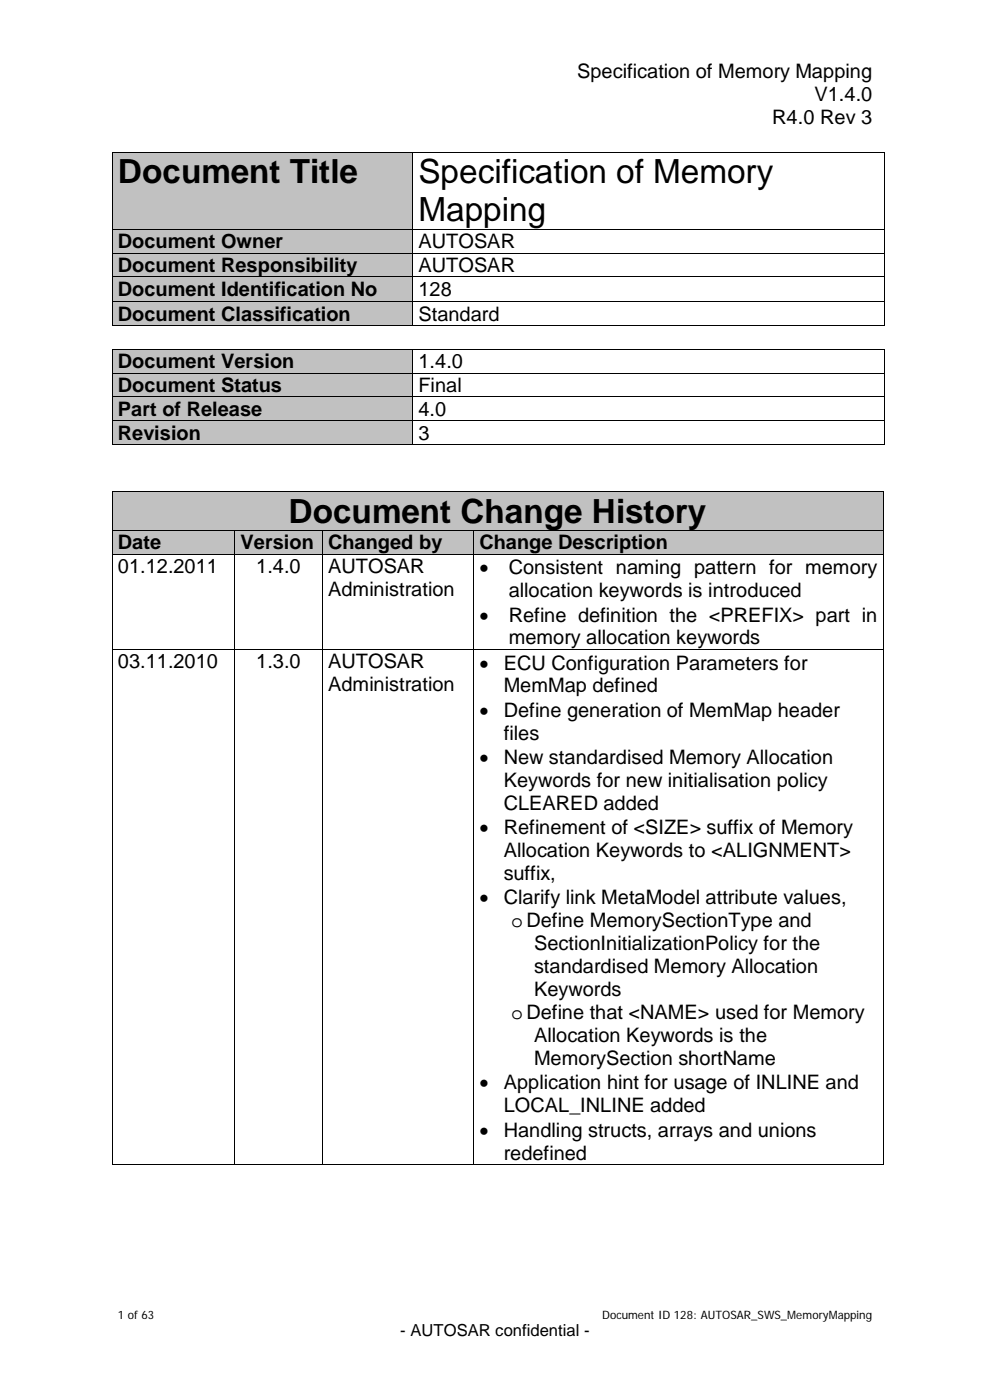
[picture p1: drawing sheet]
<svg xmlns="http://www.w3.org/2000/svg" width="210mm" height="297mm" viewBox="0 0 210 297" stroke-linecap="round" stroke-linejoin="round" font-family="sans-serif">
<defs><g id="words">
<g font-size="7.1">
<text x="25" y="38.9">Document Title</text>
<text x="88.8" y="38.9">Specification of Memory</text>
<text x="88.8" y="47">Mapping</text>
<text x="61.2" y="110.9">Document Change History</text>
</g>
<g font-size="4.2">
<text x="122.4" y="16.6">Specification of Memory Mapping</text>
<text x="172.8" y="21.5">V1.4.0</text>
<text x="163.8" y="26.3">R4.0 Rev 3</text>
<text x="25" y="52.7">Document Owner</text>
<text x="88.8" y="52.7">AUTOSAR</text>
<text x="25" y="57.7">Document Responsibility</text>
<text x="88.8" y="57.7">AUTOSAR</text>
<text x="25" y="62.7">Document Identification No</text>
<text x="88.8" y="62.7">128</text>
<text x="25" y="68">Document Classification</text>
<text x="88.8" y="68">Standard</text>
<text x="25" y="78.1">Document Version</text>
<text x="25" y="83.1">Document Status</text>
<text x="88.8" y="78.1">1.4.0</text>
<text x="88.8" y="83.1">Final</text>
<text x="25" y="88.2">Part of Release</text>
<text x="88.8" y="88.2">4.0</text>
<text x="25" y="93.3">Revision</text>
<text x="88.8" y="93.3">3</text>
<text x="25" y="116.5">Date</text>
<text x="51" y="116.5">Version</text>
<text x="69.6" y="116.5">Changed by</text>
<text x="101.7" y="116.5">Change Description</text>
<text x="25" y="121.5">01.12.2011</text>
<text x="54.4" y="121.5">1.4.0</text>
<text x="69.6" y="121.5">AUTOSAR</text>
<text x="101.7" y="121.8">•</text>
<text x="107.9" y="121.8">Consistent naming pattern for memory</text>
<text x="69.6" y="126.4">Administration</text>
<text x="101.7" y="131.9">•</text>
<text x="107.9" y="126.7">allocation keywords is introduced</text>
<text x="107.9" y="131.9">Refine definition the &lt;PREFIX&gt; part in</text>
<text x="107.9" y="136.7">memory allocation keywords</text>
<text x="25" y="141.8">03.11.2010</text>
<text x="54.4" y="141.8">1.3.0</text>
<text x="69.6" y="141.8">AUTOSAR</text>
<text x="101.7" y="142.1">•</text>
<text x="106.8" y="142.1">ECU Configuration Parameters for</text>
<text x="69.6" y="146.6">Administration</text>
<text x="106.8" y="146.9">MemMap defined</text>
<text x="101.7" y="152.1">•</text>
<text x="106.8" y="152.1">Define generation of MemMap header</text>
<text x="106.8" y="156.9">files</text>
<text x="101.7" y="162.1">•</text>
<text x="106.8" y="162.1">New standardised Memory Allocation</text>
<text x="106.8" y="167">Keywords for new initialisation policy</text>
<text x="106.8" y="171.8">CLEARED added</text>
<text x="101.7" y="177">•</text>
<text x="106.8" y="177">Refinement of &lt;SIZE&gt; suffix of Memory</text>
<text x="106.8" y="181.8">Allocation Keywords to &lt;ALIGNMENT&gt;</text>
<text x="101.7" y="191.9">•</text>
<text x="106.8" y="186.7">suffix,</text>
<text x="106.8" y="191.9">Clarify link MetaModel attribute values,</text>
<text x="108.5" y="196.7">oDefine MemorySectionType and</text>
<text x="113.3" y="201.6">SectionInitializationPolicy for the</text>
<text x="113.3" y="206.5">standardised Memory Allocation</text>
<text x="113.3" y="211.3">Keywords</text>
<text x="108.5" y="216.2">oDefine that &lt;NAME&gt; used for Memory</text>
<text x="113.3" y="221.1">Allocation Keywords is the</text>
<text x="113.3" y="225.9">MemorySection shortName</text>
<text x="101.7" y="231.1">•</text>
<text x="106.8" y="231.1">Application hint for usage of INLINE and</text>
<text x="106.8" y="236">LOCAL_INLINE added</text>
<text x="101.7" y="241.1">•</text>
<text x="106.8" y="241.1">Handling structs, arrays and unions</text>
<text x="106.8" y="246">redefined</text>
</g>
<text font-size="3.5" x="84.9" y="283.5">- AUTOSAR confidential -</text>
<g font-size="2.5">
<text x="25" y="279.7">1 of 63</text>
<text x="127.8" y="279.7">Document ID 128: AUTOSAR_SWS_MemoryMapping</text>
</g>
</g></defs>
<g fill="#c1c1c1">
<path d="M23.9 32.3h1.1v8.2h-1.1z" fill-rule="evenodd"/>
<path d="M86.3 32.3h1.1v8.2h-1.1z" fill-rule="evenodd"/>
<path d="M23.9 40.5h63.5v8.1h-63.5z" fill-rule="evenodd"/>
<path d="M25 32.3h61.3v8.2h-61.3z" fill-rule="evenodd"/>
</g>
<g fill="#000">
<path d="M23.7 32.2h.2v.1h-.2z" fill-rule="evenodd"/>
<path d="M23.7 32.2h.2v.1h-.2z" fill-rule="evenodd"/>
<path d="M87.5 32.2h.1v.1h-.1z" fill-rule="evenodd"/>
<path d="M187.5 32.2h.1v.1h-.1z" fill-rule="evenodd"/>
<path d="M187.5 32.2h.1v.1h-.1z" fill-rule="evenodd"/>
</g>
<path d="M23.8 32.3v16.3M23.9 32.3h63.6M87.5 32.3v16.3M87.6 32.3h99.9M187.5 32.3v16.3" fill="none" stroke="#000" stroke-width=".21"/>
<g fill="#c1c1c1">
<path d="M23.9 48.8h1.1v4.8h-1.1z" fill-rule="evenodd"/>
<path d="M86.3 48.8h1.1v4.8h-1.1z" fill-rule="evenodd"/>
<path d="M25 48.8h61.3v4.8h-61.3z" fill-rule="evenodd"/>
</g>
<g fill="#000">
<path d="M23.7 48.6h.2v.1h-.2z" fill-rule="evenodd"/>
<path d="M87.5 48.6h.1v.1h-.1z" fill-rule="evenodd"/>
<path d="M187.5 48.6h.1v.1h-.1z" fill-rule="evenodd"/>
</g>
<path d="M23.8 48.7v4.9M23.9 48.6h63.6M87.5 48.7v4.9M87.6 48.6h99.9M187.5 48.7v4.9" fill="none" stroke="#000" stroke-width=".21"/>
<g fill="#c1c1c1">
<path d="M23.9 53.8h1.1v4.9h-1.1z" fill-rule="evenodd"/>
<path d="M86.3 53.8h1.1v4.9h-1.1z" fill-rule="evenodd"/>
<path d="M25 53.8h61.3v4.9h-61.3z" fill-rule="evenodd"/>
</g>
<g fill="#000">
<path d="M23.7 53.6h.2v.2h-.2z" fill-rule="evenodd"/>
<path d="M87.5 53.6h.1v.2h-.1z" fill-rule="evenodd"/>
<path d="M187.5 53.6h.1v.2h-.1z" fill-rule="evenodd"/>
</g>
<path d="M23.8 53.8v4.9M23.9 53.7h63.6M87.5 53.8v4.9M87.6 53.7h99.9M187.5 53.8v4.9" fill="none" stroke="#000" stroke-width=".21"/>
<g fill="#c1c1c1">
<path d="M23.9 58.8h1.1v4.9h-1.1z" fill-rule="evenodd"/>
<path d="M86.3 58.8h1.1v4.9h-1.1z" fill-rule="evenodd"/>
</g>
<path d="M23.9 63.8h63.5" fill="none" stroke="#c1c1c1" stroke-width=".25"/>
<path d="M25 58.8h61.3v4.9h-61.3z" fill-rule="evenodd" fill="#c1c1c1"/>
<g fill="#000">
<path d="M23.7 58.7h.2v.1h-.2z" fill-rule="evenodd"/>
<path d="M87.5 58.7h.1v.1h-.1z" fill-rule="evenodd"/>
<path d="M187.5 58.7h.1v.1h-.1z" fill-rule="evenodd"/>
</g>
<path d="M23.8 58.8v5.2M23.9 58.8h63.6M87.5 58.8v5.2M87.6 58.8h99.9M187.5 58.8v5.2" fill="none" stroke="#000" stroke-width=".21"/>
<g fill="#c1c1c1">
<path d="M23.9 64.1h1.1v4.9h-1.1z" fill-rule="evenodd"/>
<path d="M86.3 64.1h1.1v4.9h-1.1z" fill-rule="evenodd"/>
<path d="M25 64.1h61.3v4.9h-61.3z" fill-rule="evenodd"/>
</g>
<g fill="#000">
<path d="M23.7 64h.2v.1h-.2z" fill-rule="evenodd"/>
<path d="M23.7 69h.2v.2h-.2z" fill-rule="evenodd"/>
<path d="M23.7 69h.2v.2h-.2z" fill-rule="evenodd"/>
<path d="M23.9 69h.1v.2h-.1z" fill-rule="evenodd"/>
<path d="M87.5 64h.1v.1h-.1z" fill-rule="evenodd"/>
<path d="M87.5 69h.1v.2h-.1z" fill-rule="evenodd"/>
<path d="M87.6 69h.2v.2h-.2z" fill-rule="evenodd"/>
<path d="M187.5 64h.1v.1h-.1z" fill-rule="evenodd"/>
<path d="M187.5 69h.1v.2h-.1z" fill-rule="evenodd"/>
</g>
<path d="M23.8 64.1v4.9M23.9 64.1h63.6M24 69.1h63.5M87.5 64.1v4.9M87.6 64.1h99.9M87.8 69.1h99.7M187.5 64.1v4.9" fill="none" stroke="#000" stroke-width=".21"/>
<g fill="#c1c1c1">
<path d="M23.9 74.2h1.1v4.9h-1.1z" fill-rule="evenodd"/>
<path d="M86.3 74.2h1.1v4.9h-1.1z" fill-rule="evenodd"/>
<path d="M25 74.2h61.3v4.9h-61.3z" fill-rule="evenodd"/>
</g>
<g fill="#000">
<path d="M23.7 74h.2v.2h-.2z" fill-rule="evenodd"/>
<path d="M23.7 74h.2v.2h-.2z" fill-rule="evenodd"/>
<path d="M23.9 74h.1v.2h-.1z" fill-rule="evenodd"/>
<path d="M87.5 74h.1v.2h-.1z" fill-rule="evenodd"/>
<path d="M87.6 74h.2v.2h-.2z" fill-rule="evenodd"/>
<path d="M187.5 74h.1v.2h-.1z" fill-rule="evenodd"/>
</g>
<path d="M23.8 74.2v4.9M24 74.1h63.5M87.5 74.2v4.9M87.8 74.1h99.7M187.5 74.2v4.9" fill="none" stroke="#000" stroke-width=".21"/>
<g fill="#c1c1c1">
<path d="M23.9 79.2h1.1v4.9h-1.1z" fill-rule="evenodd"/>
<path d="M86.3 79.2h1.1v4.9h-1.1z" fill-rule="evenodd"/>
<path d="M25 79.2h61.3v4.9h-61.3z" fill-rule="evenodd"/>
</g>
<g fill="#000">
<path d="M23.7 79.1h.2v.1h-.2z" fill-rule="evenodd"/>
<path d="M87.5 79.1h.1v.1h-.1z" fill-rule="evenodd"/>
<path d="M187.5 79.1h.1v.1h-.1z" fill-rule="evenodd"/>
</g>
<path d="M23.8 79.2v4.9M23.9 79.2h63.6M87.5 79.2v4.9M87.6 79.2h99.9M187.5 79.2v4.9" fill="none" stroke="#000" stroke-width=".21"/>
<g fill="#c1c1c1">
<path d="M23.9 84.3h1.1v4.9h-1.1z" fill-rule="evenodd"/>
<path d="M86.3 84.3h1.1v4.9h-1.1z" fill-rule="evenodd"/>
<path d="M25 84.3h61.3v4.9h-61.3z" fill-rule="evenodd"/>
</g>
<g fill="#000">
<path d="M23.7 84.1h.2v.2h-.2z" fill-rule="evenodd"/>
<path d="M87.5 84.1h.1v.2h-.1z" fill-rule="evenodd"/>
<path d="M187.5 84.1h.1v.2h-.1z" fill-rule="evenodd"/>
</g>
<path d="M23.8 84.3v4.9M23.9 84.2h63.6M87.5 84.3v4.9M87.6 84.2h99.9M187.5 84.3v4.9" fill="none" stroke="#000" stroke-width=".21"/>
<g fill="#c1c1c1">
<path d="M23.9 89.4h1.1v4.8h-1.1z" fill-rule="evenodd"/>
<path d="M86.3 89.4h1.1v4.8h-1.1z" fill-rule="evenodd"/>
<path d="M25 89.4h61.3v4.8h-61.3z" fill-rule="evenodd"/>
</g>
<g fill="#000">
<path d="M23.7 89.2h.2v.2h-.2z" fill-rule="evenodd"/>
<path d="M23.7 94.2h.2v.2h-.2z" fill-rule="evenodd"/>
<path d="M23.7 94.2h.2v.2h-.2z" fill-rule="evenodd"/>
<path d="M87.5 89.2h.1v.2h-.1z" fill-rule="evenodd"/>
<path d="M87.5 94.2h.1v.2h-.1z" fill-rule="evenodd"/>
<path d="M187.5 89.2h.1v.2h-.1z" fill-rule="evenodd"/>
<path d="M187.5 94.2h.1v.2h-.1z" fill-rule="evenodd"/>
<path d="M187.5 94.2h.1v.2h-.1z" fill-rule="evenodd"/>
</g>
<path d="M23.8 89.4v4.8M23.9 89.3h63.6M23.9 94.3h63.6M87.5 89.4v4.8M87.6 89.3h99.9M87.6 94.3h99.9M187.5 89.4v4.8" fill="none" stroke="#000" stroke-width=".21"/>
<g fill="#c1c1c1">
<path d="M23.9 104.3h1.1v8.1h-1.1z" fill-rule="evenodd"/>
<path d="M186.1 104.3h1.1v8.1h-1.1z" fill-rule="evenodd"/>
<path d="M25 104.3h161.1v8.1h-161.1z" fill-rule="evenodd"/>
</g>
<g fill="#000">
<path d="M23.7 104.1h.2v.2h-.2z" fill-rule="evenodd"/>
<path d="M23.7 104.1h.2v.2h-.2z" fill-rule="evenodd"/>
<path d="M187.2 104.1h.2v.2h-.2z" fill-rule="evenodd"/>
<path d="M187.2 104.1h.2v.2h-.2z" fill-rule="evenodd"/>
</g>
<path d="M23.8 104.3v8.1M23.9 104.2h163.3M187.3 104.3v8.1" fill="none" stroke="#000" stroke-width=".21"/>
<g fill="#c1c1c1">
<path d="M23.9 112.6h1.1v4.9h-1.1z" fill-rule="evenodd"/>
<path d="M48.6 112.6h1.1v4.9h-1.1z" fill-rule="evenodd"/>
<path d="M25 112.6h23.6v4.9h-23.6z" fill-rule="evenodd"/>
<path d="M49.9 112.6h1.1v4.9h-1.1z" fill-rule="evenodd"/>
<path d="M67.1 112.6h1.2v4.9h-1.2z" fill-rule="evenodd"/>
<path d="M51 112.6h16.1v4.9h-16.1z" fill-rule="evenodd"/>
<path d="M68.5 112.6h1.1v4.9h-1.1z" fill-rule="evenodd"/>
<path d="M99.2 112.6h1.2v4.9h-1.2z" fill-rule="evenodd"/>
<path d="M69.6 112.6h29.6v4.9h-29.6z" fill-rule="evenodd"/>
<path d="M100.5 112.6h1.2v4.9h-1.2z" fill-rule="evenodd"/>
<path d="M186.1 112.6h1.1v4.9h-1.1z" fill-rule="evenodd"/>
<path d="M101.7 112.6h84.4v4.9h-84.4z" fill-rule="evenodd"/>
</g>
<g fill="#000">
<path d="M23.7 112.4h.2v.2h-.2z" fill-rule="evenodd"/>
<path d="M23.7 117.5h.2v.1h-.2z" fill-rule="evenodd"/>
<path d="M49.7 112.4h.2v.2h-.2z" fill-rule="evenodd"/>
<path d="M49.7 117.5h.2v.1h-.2z" fill-rule="evenodd"/>
<path d="M68.3 112.4h.2v.2h-.2z" fill-rule="evenodd"/>
<path d="M68.3 117.5h.2v.1h-.2z" fill-rule="evenodd"/>
<path d="M100.4 112.4h.1v.2h-.1z" fill-rule="evenodd"/>
<path d="M100.4 117.5h.1v.1h-.1z" fill-rule="evenodd"/>
<path d="M187.2 112.4h.2v.2h-.2z" fill-rule="evenodd"/>
<path d="M187.2 117.5h.2v.1h-.2z" fill-rule="evenodd"/>
<path d="M23.7 137.7h.2v.1h-.2z" fill-rule="evenodd"/>
<path d="M49.7 137.7h.2v.1h-.2z" fill-rule="evenodd"/>
<path d="M68.3 137.7h.2v.1h-.2z" fill-rule="evenodd"/>
<path d="M100.4 137.7h.1v.1h-.1z" fill-rule="evenodd"/>
<path d="M187.2 137.7h.2v.1h-.2z" fill-rule="evenodd"/>
<path d="M23.7 247h.2v.1h-.2z" fill-rule="evenodd"/>
<path d="M23.7 247h.2v.1h-.2z" fill-rule="evenodd"/>
<path d="M49.7 247h.2v.1h-.2z" fill-rule="evenodd"/>
<path d="M68.3 247h.2v.1h-.2z" fill-rule="evenodd"/>
<path d="M100.4 247h.1v.1h-.1z" fill-rule="evenodd"/>
<path d="M187.2 247h.2v.1h-.2z" fill-rule="evenodd"/>
<path d="M187.2 247h.2v.1h-.2z" fill-rule="evenodd"/>
</g>
<g fill="none" stroke="#000" stroke-width=".21">
<path d="M23.8 112.6v4.9M23.8 117.6v20.1M23.9 112.5h25.8M23.9 117.6h25.8M49.8 112.6v4.9M49.8 117.6v20.1M49.9 112.5h18.4M49.9 117.6h18.4M68.4 112.6v4.9M68.4 117.6v20.1M68.5 112.5h31.9M68.5 117.6h31.9"/>
<path d="M100.5 112.6v4.9M100.5 117.6v20.1M100.5 112.5h86.7M100.5 117.6h86.7M187.3 112.6v4.9M187.3 117.6v20.1M23.8 137.8v109.2M23.9 137.8h25.8M49.8 137.8v109.2M49.9 137.8h18.4M68.4 137.8v109.2M68.5 137.8h31.9"/>
<path d="M100.5 137.8v109.2M100.5 137.8h86.7M187.3 137.8v109.2M23.9 247.1h25.8M49.9 247.1h18.4M68.5 247.1h31.9M100.5 247.1h86.7"/>
</g>
<use href="#words"/>
</svg>
